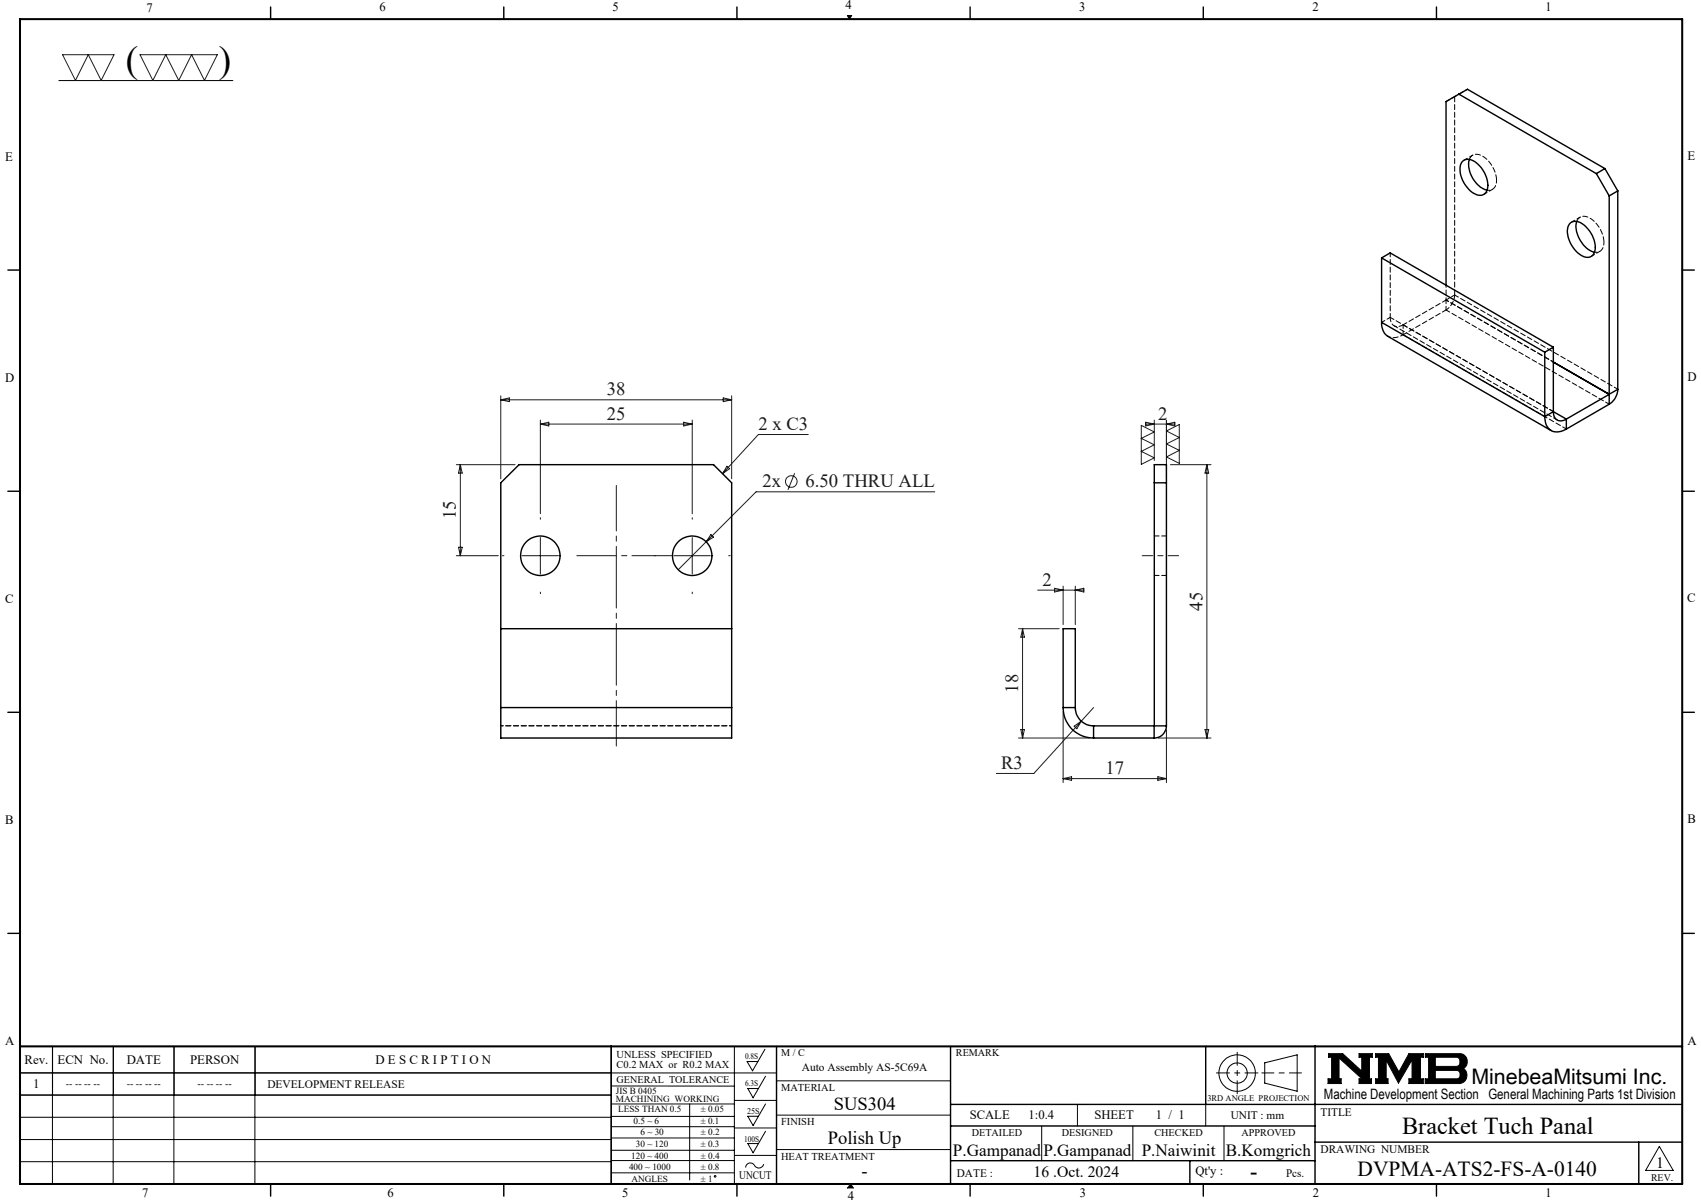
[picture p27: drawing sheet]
<svg xmlns="http://www.w3.org/2000/svg" width="420mm" height="297mm" viewBox="0 0 420 297" stroke-linecap="round" stroke-linejoin="round" font-family="sans-serif">
<defs><g id="words">
<g font-size="9.2">
<text x="31.1" y="17.7">(</text>
<text x="54" y="17.8">)</text>
</g>
<text font-size="6" x="346.2" y="280">Bracket Tuch Panal</text>
<g font-size="5.3">
<text x="363.3" y="267.7">MinebeaMitsumi Inc.</text>
<text x="335.2" y="290.4">DVPMA-ATS2-FS-A-0140</text>
</g>
<text font-size="4.9" x="308.8" y="290.9">-</text>
<g font-size="4.6" fill="#191924">
<text x="149.9" y="97.6">38</text>
<text x="149.9" y="103.6">25</text>
<text x="187.3" y="106.1">2 x C3</text>
<text x="286" y="103.6">2</text>
<text x="188.3" y="120.3">2x</text>
<text x="198.9" y="120.3">6.50 THRU ALL</text>
<text x="112.6" y="128.2" transform="rotate(-90 112.6 128.2)">15</text>
<text x="257.4" y="144.6">2</text>
<text x="296.9" y="150.7" transform="rotate(-90 296.9 150.7)">45</text>
<text x="251.4" y="171" transform="rotate(-90 251.4 171)">18</text>
<text x="247.2" y="189.8">R3</text>
<text x="273" y="191.1">17</text>
</g>
<g font-size="4.6">
<text x="205.9" y="274.1">SUS304</text>
<text x="204.4" y="282.4">Polish Up</text>
<text x="212.8" y="290.6">-</text>
</g>
<g font-size="4.2">
<text x="235.3" y="285.5">P.Gampanad</text>
<text x="257.6" y="285.5">P.Gampanad</text>
<text x="281.9" y="285.5">P.Naiwinit</text>
<text x="302.7" y="285.5">B.Komgrich</text>
</g>
<g font-size="3.9">
<text x="255.2" y="290.6">16 .Oct. 2024</text>
<text x="408.9" y="288.2">1</text>
</g>
<text font-size="3.5" x="326.9" y="271.4">Machine Development Section General Machining Parts 1st Division</text>
<g font-size="3.2">
<text x="36.1" y="2.9">7</text>
<text x="93.7" y="2.8">6</text>
<text x="151.3" y="2.8">5</text>
<text x="208.8" y="2.2">4</text>
<text x="266.5" y="2.8">3</text>
<text x="324.1" y="2.8">2</text>
<text x="381.6" y="2.8">1</text>
<text x="1.3" y="39.8">E</text>
<text x="416.6" y="39.5">E</text>
<text x="1.3" y="94.3">D</text>
<text x="416.6" y="94.1">D</text>
<text x="1.3" y="148.9">C</text>
<text x="416.6" y="148.7">C</text>
<text x="1.3" y="203.6">B</text>
<text x="416.6" y="203.3">B</text>
<text x="416.6" y="258">A</text>
<text x="1.3" y="258.1">A</text>
<text x="6.1" y="262.7">Rev.</text>
<text x="14.2" y="262.7">ECN No.</text>
<text x="31.3" y="262.7">DATE</text>
<text x="46.9" y="262.7">PERSON</text>
<text x="92.7" y="262.7">D E S C R I P T I O N</text>
<text x="8.2" y="268.7">1</text>
<text x="239.4" y="276.2">SCALE</text>
<text x="254" y="276.2">1:0.4</text>
<text x="270.2" y="276.2">SHEET</text>
<text x="285.4" y="276.2">1 / 1</text>
<text x="295.2" y="290.1">Qt'y :</text>
<text x="35.1" y="295.5">7</text>
<text x="95.7" y="295.6">6</text>
<text x="153.6" y="295.6">5</text>
<text x="209.3" y="296.3">4</text>
<text x="266.6" y="295.6">3</text>
<text x="324.2" y="295.6">2</text>
<text x="381.6" y="295.6">1</text>
</g>
<g font-size="2.8">
<text x="66" y="268.6">DEVELOPMENT RELEASE</text>
<text x="198" y="264.5">Auto Assembly AS-5C69A</text>
<text x="326" y="275.4">TITLE</text>
<text x="303.9" y="276.2">UNIT : mm</text>
<text x="326" y="284.7">DRAWING NUMBER</text>
<text x="182.5" y="291.2">UNCUT</text>
<text x="236.3" y="290.7">DATE :</text>
<text x="317.6" y="290.6">Pcs.</text>
</g>
<g font-size="2.6">
<text x="152.2" y="261.3">UNLESS SPECIFIED</text>
<text x="152.2" y="263.7">C0.2 MAX or R0.2 MAX</text>
<text x="192.9" y="269.4">MATERIAL</text>
<text x="192.9" y="277.7">FINISH</text>
<text x="192.9" y="286.3">HEAT TREATMENT</text>
</g>
<g font-size="2.5">
<text x="192.9" y="260.7">M / C</text>
<text x="236" y="260.7">REMARK</text>
<text x="16.3" y="268.5">-- -- -- --</text>
<text x="31.3" y="268.5">-- -- -- --</text>
<text x="48.8" y="268.5">-- -- -- --</text>
<text x="152.3" y="267.3">GENERAL TOLERANCE</text>
<text x="239.9" y="280.5">DETAILED</text>
<text x="262.2" y="280.5">DESIGNED</text>
<text x="285.1" y="280.5">CHECKED</text>
<text x="306.6" y="280.5">APPROVED</text>
<text x="407.7" y="291.5">REV.</text>
</g>
<g font-size="2.3">
<text x="152.1" y="270">JIS B 0405</text>
<text x="152.1" y="272.1">MACHINING WORKING</text>
<text x="152.7" y="274.6">LESS THAN 0.5</text>
<text x="173" y="274.6">± 0.05</text>
<text x="156.4" y="277.4">0.5 ~ 6</text>
<text x="158.1" y="280.3">6 ~ 30</text>
<text x="173" y="277.4">± 0.1</text>
<text x="173" y="280.3">± 0.2</text>
<text x="155.9" y="286">120 ~ 400</text>
<text x="157" y="283.2">30 ~ 120</text>
<text x="173" y="283.2">± 0.3</text>
<text x="173" y="286">± 0.4</text>
<text x="155.3" y="288.9">400 ~ 1000</text>
<text x="155.9" y="291.7">ANGLES</text>
<text x="173" y="288.9">± 0.8</text>
<text x="173" y="291.7">± 1</text>
</g>
<g font-size="2.1">
<text x="184" y="261.5">0.8S</text>
<text x="184" y="268.1">6.3S</text>
<text x="184.5" y="275">25S</text>
<text x="298.1" y="271.8">3RD ANGLE PROJECTION</text>
<text x="183.7" y="281.9">100S</text>
</g>
</g></defs>
<g fill="none" stroke="#000" stroke-width=".25">
<path d="M14.5 19.9h43M209.2 3.8h1.1l-.6 .9zM13 258.3l-.1 34M27.9 258.3v34M28 258.3v12M42.9 258.3v34M43 258.3v12M62.9 258.3v34M63 258.3v12M181.3 258.3v34M188.9 259l-3.1 5.4-1.3-2.3h2.6M4.9 264.9h186.8"/>
<path d="M4.9 270.4h146M4.9 275.8h146M150.9 278.2h30.4M150.9 275.6h30.4M150.9 272.6h30.4M150.9 268.1h30.4M151 270.3h-146v-12h146l-.1 34M170.3 272.6v18.7M181.3 271.7h10.4M181.3 278.5h10.4M189 272.6l-3.1 5.3-1.3-2.3h2.7M189 279.3l-3.1 5.3-1.3-2.3h2.7"/>
<path d="M189 265.7l-3.1 5.3-1.3-2.3h2.7M191.7 266.8h43M191.7 275.3h43M257.2 278v8.6M266 272.7v5.3M279.7 278v8.6M297.7 272.7v5.3M302.2 278v8.6M312.3 262.4l8-2v9l-8-2zM328 260.1h3.5l4.7 4.3v-3.4h-.6v-.9h3.2v.9h-.7v5.3h.5v1.2h-3v-1.2h.7l-5.7-5.1v5.1h.6v1.2h-3.3v-1.2h.9v-5.3h-.8zM339.7 260.1h3.2l2.5 4.6 2.5-4.6h3.5v.9h-.7v5.3h.7v1.2h-3.5v-1.2h.8v-4.6l-3.4 5.7-3-5.7v4.6h.4v1.2h-3v-1.2h.7v-5.3h-.7zM351.9 260.1h8.4a1.97 1.97 0 0 1 1.9 1.5 1.97 1.97 0 0 1-.9 2.2 2.03 2.03 0 0 1 .8 2.2 2.03 2.03 0 0 1-1.8 1.5h-8.4v-1.2h.8v-5.3h-.8z"/>
<path d="M354.4 261h5.4l.6 .5 .1 1a.84 .84 0 0 1-.8 .8h-5.3zM354.4 264.3h5.4l.6 .4 .1 1a.79 .79 0 0 1-.8 .6h-5.3zM4.9 281.3h146M4.9 286.8h146M150.9 280.9h30.4M150.9 286.5h30.4M150.9 284h30.4M150.9 289.6h30.4M181.3 285.3h10.4M188.6 287.4a1.29 1.29 0 0 1-1.2 1 1.29 1.29 0 0 1-1.3-.9 1.14 1.14 0 0 0-1.3-.3 1.14 1.14 0 0 0-.7 1.1M191.7 283.8h43M210 292.3l.7 1"/>
<path d="M409.7 283l3.4 6h-6.8z"/>
<circle cx="305.5" cy="264.9" r="2.51"/>
<circle cx="305.5" cy="264.9" r="4.5"/>
<circle cx="176.6" cy="290.4" r=".2"/>
</g>
<path d="M311.6 264.9h9.7" fill="none" stroke="#000" stroke-width=".25" stroke-dasharray="15.2 1.3 1.3 1.3" stroke-dashoffset="12.3"/>
<path d="M305.5 259.8v10.2M300.4 264.9h10.2" fill="none" stroke="#000" stroke-width=".25" stroke-dasharray="15.2 1.3 1.3 1.3" stroke-dashoffset="12"/>
<g fill="none" stroke="#000" stroke-width=".35">
<path d="M66.8 1.7v3M124.4 1.7v3M182 1.7v3M239.5 1.7v3M297.1 1.7v3M354.7 1.7v3M360.2 23.2l-3.2 1.9v45.3M360.2 23.2l34 19.7M360.2 23.2l2.1-1.2 34 19.6M361.1 39.8a2.54 2.54 0 0 1 3.5 .5 6.6 6.6 0 0 1 2.4 7 2.09 2.09 0 0 1-3.2 .4 6.9 6.9 0 0 1-3-7.3zM362.8 39.4a6.8 6.8 0 0 0 4.4 7.6M387.7 55.1a2.54 2.54 0 0 1 3.4 .5 6.6 6.6 0 0 1 2.5 7 2.1 2.1 0 0 1-3.3 .4 7.2 7.2 0 0 1-3.2-6.9z"/>
<path d="M389.3 54.7a6.8 6.8 0 0 0 4.4 7.6M394.2 42.9l3.1 5.5M396.3 41.6l-2.1 1.3M396.3 41.6l3.2 5.5M397.3 48.4v51.4M399.5 47.1l-2.2 1.3M399.5 47.1v49M1.9 66.7h3M341.1 79.6a3.8 3.8 0 0 0 1.6 3.4l40.3 23.3M341.1 63.7l40.3 23.3M341.1 79.6l40.3 23.3M341.1 63.7v15.9"/>
<path d="M341.1 63.7l2.2-1.3 40.2 23.3M415.4 66.7h3M381.4 87v15.9M383.5 89.4l13.8 8M383.5 85.7l-2.1 1.3M383.5 85.7v15.9M397.3 97.3v.1M397.3 97.4l-10.5 6.1M397.3 99.8l-10.5 6.1M399.5 96.1a4.6 4.6 0 0 1-2.2 3.7M399.5 96.1l-2.2 1.2M285 119.2h3"/>
<path d="M381.4 102.9a3.2 3.2 0 0 0 3.4 3.7l2-.7M383.5 101.6a1.95 1.95 0 0 0 1 2.1 1.95 1.95 0 0 0 2.3-.2M383.5 101.6l-2.1 1.3M383.5 101.6l3.3 1.9M386.8 103.5v2.4M1.9 121.3h3M415.4 121.3h3M123.6 155.2h57.1M1.9 175.9h3M123.6 174.7v7.5h57.1v-7.5M123.6 174.7h57.1M123.6 174.7v-55.5l4.6-4.5h48l4.5 4.5v55.5"/>
<path d="M262.5 174.7a7.4 7.4 0 0 0 7.5 7.5M262.5 174.7v-19.5h3v19.5M262.5 174.7h3M265.5 174.7a4.5 4.5 0 0 0 4.5 4.5M270 179.2h18M270 179.2v3M285 179.2h.1M288 179.2a3 3 0 0 1-3 3M288 179.2v-64.5h-3v67.5M415.4 175.9h3M270 182.2h15M1.9 230.4h3"/>
<path d="M415.4 230.4h3M150.9 258.3v34M191.7 258.3v34M234.7 258.3v34M297.7 258.3v14.4M324.7 258.3v34M234.7 272.7h180.7M234.7 278h90M66.8 292.3v3M124.4 292.3v3M182 292.3v3M234.7 286.6h90"/>
<path d="M239.5 292.3v3M293.8 286.6v5.7M297.1 292.3v3M324.7 282h90.7M354.7 292.3v3M404.6 282v10.3"/>
<circle cx="133.4" cy="137.2" r="4.9"/>
<circle cx="170.9" cy="137.2" r="4.9"/>
</g>
<path d="M4.9 4.7h410.5v287.6h-410.5zM4.9 258.3h410.5" fill="none" stroke="#000" stroke-width=".5"/>
<path d="M210 292.3l-.7 1h1.4" fill="none" stroke="#00f" stroke-width=".25"/>
<g fill="#000">
<path d="M210 292.3l.7 1h-1.4z"/>
<path d="M209.2 3.8l.5 .9 .6-.9zM328 260.1v.9h.8v5.3h-.9v1.2h3.3v-1.2h-.6v-5.1l5.7 5.1h-.7v1.2h3v-1.2h-.5v-5.3h.7v-.9h-3.2v.9h.6v3.4l-4.7-4.3zM351.9 260.1v.9h.8v5.3h-.8v1.2h8.6l.7-.2 .6-.5 .4-.8v-.8l-.3-.8-.6-.6 .8-.8 .2-1.3-.5-.9-.5-.5-.6-.2zM354.4 264.3h5.4l.6 .4 .1 1-.6 .6h-5.5zM354.4 261l5.5 .1 .5 .5v1.1l-.3 .5-.3 .1h-5.4zM339.7 260.1v.9h.7v5.3h-.7v1.2h3v-1.2h-.4v-4.6l3 5.7 3.4-5.7v4.6h-.8v1.2h3.5v-1.2h-.7v-5.3h.7v-.9h-3.5l-2.5 4.6-2.5-4.6z" fill-rule="evenodd"/>
</g>
<g fill="none" stroke="#191924" stroke-width=".25">
<path d="M15.5 13.5h12.7l-3.2 6.4-3.2-6.4-3.2 6.4zM34.6 13.5h19.1l-3.2 6.4-3.2-6.4-3.2 6.4-3.2-6.4-3.2 6.4zM123.6 97.7v20.5M123.6 98.7h57.1M123.6 98.7l2.2-.5v1zM178.6 98.2l2.1 .5-2.1 .5zM180.7 97.7v20.5M112.7 114.7h14.5M113.7 114.7l.4 2.1h-.9zM113.7 114.7v22.5M133.4 103.7v23.1M133.4 104.7h37.5"/>
<path d="M133.4 104.7l2.1-.5v1zM168.8 104.2l2.1 .5-2.1 .5zM170.9 103.7v23.1M179.5 115.1l.7 .6-1.8 1.2zM196.2 116.8l-1.6 4.1M199.6 107.3h-12.3l-8.9 9.6M281.8 105l3.2 1.6-3.2 1.6 3.2 1.6-3.2 1.6 3.2 1.6-3.2 1.6zM282.9 104.7h7.2M282.9 104.2l2.1 .5-2.1 .5zM285 103.7v10M288 103.7v14.5M288 106.4l3.2-1.6v9.6l-3.2-1.6 3.2-1.6-3.2-1.6 3.2-1.6z"/>
<path d="M288 104.7l2.1-.5v1zM289 114.7h10M298 114.7v67.5M298 114.7l.5 2.1h-1zM112.7 137.2h10.3M113.2 135.1h.9l-.4 2.1zM128.9 137.2h9M133.4 132.7v9M166.4 137.2h9M170.9 132.7v9M175.5 132l.7 .6-1.9 1.2zM230.8 121.4h-44.1l-19.2 19.2"/>
<path d="M251.5 155.2h10M252.5 155.2v27M252.5 155.2l.4 2.1h-.8zM256.2 145.7h11.4M260.4 145.2l2.1 .5-2.1 .5zM262.5 144.7v9.5M265.5 144.7v9.5M265.5 145.7l2.1-.5v1zM262.5 175.7v17.5M265.2 179.3l1.8-1.3-1.1 1.9zM270 174.7l-14.7 16.3h-9.3M251.5 182.2h17.5"/>
<path d="M252.1 180.1h.8l-.4 2.1zM262.5 192.2h25.5M262.5 192.2l2.1-.4v.8zM285.9 191.8l2.1 .4-2.1 .4zM286 182.2h13M288 180.2v13M297.5 180.1h1l-.5 2.1z"/>
<circle cx="195.4" cy="118.9" r="1.43"/>
</g>
<path d="M152.2 119.9v64.3" fill="none" stroke="#191924" stroke-width=".25" stroke-dasharray="15.2 1.3 1.3 1.3" stroke-dashoffset="4"/>
<path d="M124.4 137.2h-.3M133.4 128.2v-.4M161.9 137.2h-.3M170.9 128.2v-.4M179.9 137.2h.4M133.4 146.2v.4M170.9 146.2v.4" fill="none" stroke="#191924" stroke-width=".25" stroke-dasharray="15.2 1.3 1.3 1.3"/>
<path d="M142.4 137.2h23.4" fill="none" stroke="#191924" stroke-width=".25" stroke-dasharray="15.2 1.3 1.3 1.3" stroke-dashoffset="5.5"/>
<path d="M291 137.2h-9" fill="none" stroke="#191924" stroke-width=".25" stroke-dasharray="15.2 1.3 1.3 1.3" stroke-dashoffset="12.6"/>
<path d="M359.2 23.9l3.2-1.9M357.1 70.4v3.7M180.7 179.2h-57" fill="none" stroke="#000" stroke-width=".25" stroke-dasharray="1.3 .6" stroke-dashoffset=".7"/>
<path d="M288 132.3h-3M285 142.1h3" fill="none" stroke="#000" stroke-width=".25" stroke-dasharray="1.3 .6" stroke-dashoffset=".1"/>
<path d="M367.2 46.9a2.01 2.01 0 0 0 2.3-2.4M393.7 62.3a2.01 2.01 0 0 0 2.3-2.5M346.4 82.6a3.8 3.8 0 0 1-3.7 .4M383.6 89.4l-26.5-15.3M383.6 89.4l-26.6-15.3" fill="none" stroke="#000" stroke-width=".25" stroke-dasharray="1.3 .6" stroke-dashoffset=".6"/>
<path d="M369.5 44.5a7 7 0 0 0-4.7-6.4 1.78 1.78 0 0 0-2 1.2M396 59.8a7 7 0 0 0-4.7-6.4 1.78 1.78 0 0 0-2 1.2" fill="none" stroke="#000" stroke-width=".25" stroke-dasharray="1.3 .6" stroke-dashoffset="-.1"/>
<path d="M357 74.1l-10.6 6.1M357 76.5l-10.6 6.1M344.2 80.4l40.3 23.3M346.4 80.2a1.94 1.94 0 0 1-2.2 .2 1.94 1.94 0 0 1-.9-2M397.4 99.8l-40.4-23.3M399.5 96.1l-40.3-23.3M383.6 101.6l-37.2-21.4M383.6 101.6l-40.3-23.2M386.8 105.9l-40.4-23.3" fill="none" stroke="#000" stroke-width=".25" stroke-dasharray="1.3 .6" stroke-dashoffset=".2"/>
<path d="M357.1 25.1l2.1-1.2M363.6 38.3l-2.1 1.2M366.4 48l2.1-1.2M390.2 53.6l-2.2 1.2M343.3 78.4l-2.2 1.2M357 74.1v2.4M359.2 72.8l-2.1 1.3M392.9 63.3l2.1-1.2M346.4 82.6v-2.4" fill="none" stroke="#000" stroke-width=".25" stroke-dasharray="1.3 .6" stroke-dashoffset=".4"/>
<path d="M359.2 23.9v48.9M357.1 74.1h-.1" fill="none" stroke="#000" stroke-width=".25" stroke-dasharray="1.3 .6"/>
<path d="M343.3 78.4v-16M359.2 72.8a4.7 4.7 0 0 1-2.2 3.7" fill="none" stroke="#000" stroke-width=".25" stroke-dasharray="1.3 .6" stroke-dashoffset=".3"/>
<use href="#words"/>
</svg>
